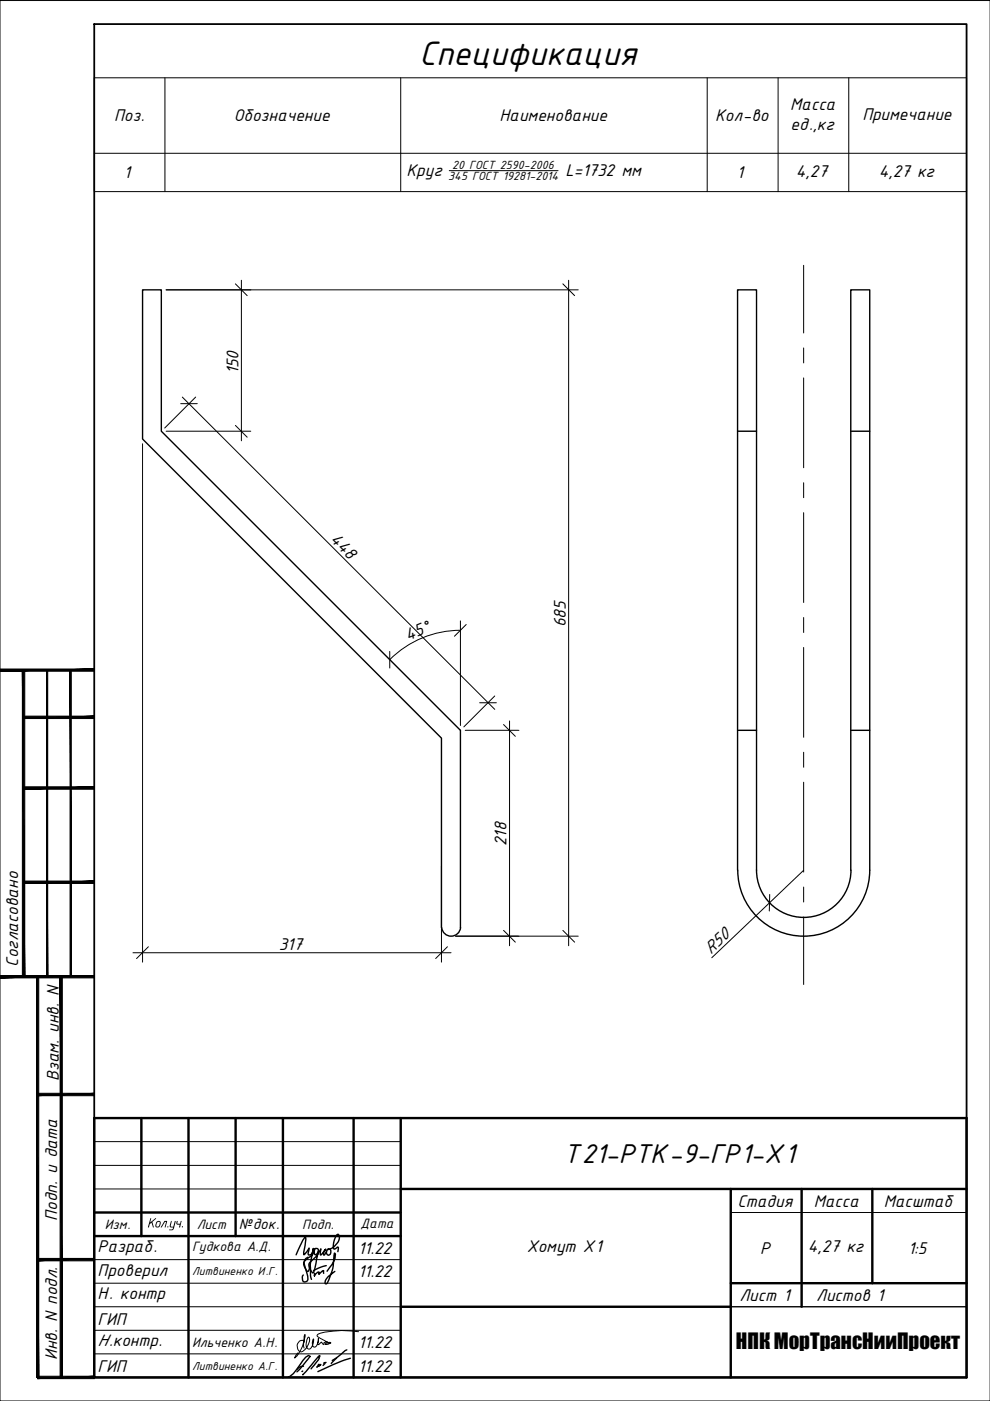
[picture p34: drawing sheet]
<svg xmlns="http://www.w3.org/2000/svg" width="210mm" height="297mm" viewBox="0 0 210 297" stroke-linecap="round" stroke-linejoin="round" font-family="sans-serif">
<defs><g id="words">
<text font-size="7.8" x="88.9" y="13.7">Спецификация</text>
<text font-size="6.2" x="119.5" y="246.6">Т21-РТК-9-ГР1-Х1</text>
<text font-size="4.4" x="156" y="286.1">НПК МорТрансНииПроект</text>
<g font-size="3.9">
<text x="167.6" y="23.4">Масса</text>
<text x="24.2" y="25.7">Поз.</text>
<text x="49.6" y="25.7">Обозначение</text>
<text x="105.9" y="25.7">Наименование</text>
<text x="151.6" y="25.7">Кол-во</text>
<text x="167.6" y="27.6">ед.,кг</text>
<text x="182.8" y="25.3">Примечание</text>
<text x="26.2" y="37.8">1</text>
<text x="86.2" y="37.4">Круг</text>
<text x="119.9" y="37.4">L=1732 мм</text>
<text x="156.3" y="37.8">1</text>
<text x="168.7" y="37.5">4,27</text>
<text x="186.3" y="37.5">4,27 кг</text>
<text x="50.5" y="79.4" transform="rotate(-90 50.5 79.4)">150</text>
<text x="69.8" y="114.5" transform="rotate(45 69.8 114.5)">448</text>
<text x="86.5" y="135.8" transform="rotate(-22 86.5 135.8)">45°</text>
<text x="120" y="133" transform="rotate(-90 120 133)">685</text>
<text x="107.4" y="179.4" transform="rotate(-90 107.4 179.4)">218</text>
<text x="59.1" y="201.3">317</text>
<text x="150.7" y="202.4" transform="rotate(-43 150.7 202.4)">R50</text>
<text x="3.9" y="205" transform="rotate(-90 3.9 205)">Согласовано</text>
<text x="12.4" y="229.2" transform="rotate(-90 12.4 229.2)">Взам. инв. N</text>
<text x="156.3" y="255.8">Стадия</text>
<text x="172.6" y="255.8">Масса</text>
<text x="187.4" y="255.8">Масштаб</text>
<text x="12.1" y="258.8" transform="rotate(-90 12.1 258.8)">Подп. и дата</text>
<text x="20.7" y="265.5">Разраб.</text>
<text x="75.9" y="265.8">11.22</text>
<text x="111.7" y="265.5">Хомут Х1</text>
<text x="161.2" y="265.8">P</text>
<text x="171.3" y="265.5">4,27 кг</text>
<text x="192.5" y="265.8">1:5</text>
<text x="20.7" y="270.5">Проверил</text>
<text x="20.7" y="275.4">Н. контр</text>
<text x="75.9" y="270.8">11.22</text>
<text x="156.8" y="275.8">Лист 1</text>
<text x="173.1" y="275.8">Листов 1</text>
<text x="20.7" y="280.8">ГИП</text>
<text x="20.7" y="285.4">Н.контр.</text>
<text x="75.9" y="285.8">11.22</text>
<text x="12.1" y="288.3" transform="rotate(-90 12.1 288.3)">Инв. N подл.</text>
<text x="20.7" y="290.8">ГИП</text>
<text x="75.9" y="290.8">11.22</text>
</g>
<text font-size="3.4" x="50.6" y="260.7">№док.</text>
<g font-size="3.1">
<text x="22.2" y="260.5">Изм.</text>
<text x="31.2" y="260.3">Кол .уч .</text>
<text x="41.7" y="260.5">Лист</text>
<text x="64.1" y="260.5">Подп.</text>
<text x="76.4" y="260.4">Дата</text>
<text x="40.7" y="265.2">Гудкова А.Д.</text>
<text x="40.7" y="285.6">Ильченко А.Н.</text>
</g>
<g font-size="2.7">
<text x="95.8" y="35.9">20 ГОСТ 2590-2006</text>
<text x="95" y="38.2">345 ГОСТ 19281-2014</text>
</g>
<g font-size="2.6">
<text x="40.8" y="270.4">Литвиненко И.Г.</text>
<text x="40.8" y="290.4">Литвиненко А.Г.</text>
</g>
</g></defs>
<path d="M156.4 91.4h4M180.4 91.4h4M156.4 154.8h4M180.4 154.8h4M93.7 196.7a1.99 1.99 0 0 0 1.9 1.8 1.99 1.99 0 0 0 2-1.8v-41.9l-63.4-63.4v-29.9h-4v31.6l63.4 63.4v40.2M156.4 184.5a14 14 0 0 0 14 14 14 14 0 0 0 14-14v-123h-4v123M180.4 184.5a10 10 0 0 1-10 10 10 10 0 0 1-10-10v-123h-4v123" fill="none" stroke="#000" stroke-width=".3"/>
<g fill="none" stroke="#000" stroke-width=".21">
<path d="M51.2 59.4v34.1M120.6 59.4v141.1M170.4 56.2v14.4M35.2 61.5h87.4M170.4 73.8v3.1M30.2 94.1v109.9M35.2 91.4h18M38.7 84.2l66.2 66.2M41.5 84.2l-6.6 6.5M170.4 80.1v19.1M170.4 102.3v3.2M170.4 108.7v19"/>
<path d="M97.6 131.6v22.2M97.6 133.6a21.2 21.2 0 0 0-14.9 6.2M170.4 130.9v3.2M170.4 137.3v19M98.6 154.8h11.4M104.9 147.6l-6.6 6.5M108 152.9v47.6M170.4 159.5v3.2M170.4 165.8v19.1M93.6 183.6v20.4M96.6 198.5h26M170.4 188.1v3.1"/>
<path d="M170.4 194.4v14.3M170.4 184.5l-19.5 18.6M28.2 202h67.4"/>
</g>
<!-- layer: 0 -->
<g fill="none" stroke="#000" stroke-width=".21">
<path d="M20 16.5h184.9v24.1h-184.9zM35 16.5v24.1M85 16.5v24.1M149.9 16.5v24.1M165 16.5v24.1M180 16.5v24.1M20 32.5h184.9M95.2 36.2h23.1M49.9 60.2l2.5 2.5M119.3 60.2l2.5 2.5M38.3 85.6h3.5M49.9 90.2l2.5 2.5"/>
<path d="M82.6 138.1v3.5M98.8 132.4l-2.4 2.5M101.7 149h3.5M106.8 153.6l2.5 2.5M106.8 197.3l2.5 2.5M119.3 197.3l2.5 2.5M163.2 189.6l-.1 3.6M31.5 200.7l-2.5 2.5M94.9 200.7l-2.5 2.5"/>
</g>
<path d="M0 .1h209.9v296.9h-209.9z" fill="none" stroke="#000" stroke-width=".21"/>
<path d="M20 5.1h184.9v286.9h-184.9z" fill="none" stroke="#000" stroke-width=".38"/>
<g fill="#000" stroke="#000" stroke-width=".21">
<path d="M0 141.8v.5l20-.5zM0 142.3l20-.5v.5z"/>
<path d="M5 151.8v.5l15-.5zM5 152.3l15-.5v.5z"/>
<path d="M5 166.8v.5l15-.5zM5 167.3l15-.5v.5z"/>
<path d="M5 187.3h15v-.5zM5 186.8h15l-15 .5z"/>
<path d="M0 206.8v.5l20-.5zM0 207.3l20-.5v.5z"/>
<path d="M4.7 142.1v65h.5zM4.7 142.1h.5v65z"/>
<path d="M9.9 142.1v65h.2zM9.9 142.1h.2v65z"/>
<path d="M14.9 142.1v65h.2zM14.9 142.1h.2v65z"/>
<path d="M8 232.3h12v-.5zM8 231.8h12l-12 .5z"/>
<path d="M8 267.3h12v-.5zM8 266.8h12l-12 .5z"/>
<path d="M7.7 207.1v84.9h.5zM7.7 207.1h.5v84.9z"/>
<path d="M12.7 207.1v84.9h.5zM12.7 207.1h.5v84.9z"/>
<path d="M8 292.3h12v-.5zM8 291.8h12l-12 .5z"/>
</g>
<g fill="none" stroke="#000" stroke-width=".51">
<path d="M20 237.1h184.9v54.9h-184.9zM30 237.1v25M40 237.1v54.9M50 237.1v25M60 237.1v54.9M75 237.1v54.9M85 237.1v54.9M20 257.1h65M85 252.1h119.9M154.9 252.1v39.9M170 252.1v25M185 252.1v20"/>
<path d="M20 262.1h65M85 277.1h69.9M154.9 272.1h50"/>
</g>
<path d="M20 242h65M20 247.1h65M20 252.1h65M154.9 257.1h50M20 267.1h65M20 272.1h65M20 277.1h65M20 282.1h65M20 287h65" fill="none" stroke="#000" stroke-width=".21"/>
<path d="M154.9 277.1h50" fill="none" stroke="#000" stroke-width=".3"/>
<g fill="none" stroke="#000" stroke-width=".3">
<path d="M65.3 266.6l-.4 .2-.4 .6a7 7 0 0 0 .7 3.1 .97 .97 0 0 1-.2 1.2 .53 .53 0 0 1-.6 .1 .53 .53 0 0 1-.3-.5v-.8l.2-.2M65.7 268l.1 .8a4.5 4.5 0 0 0 .2 2.5M66.6 265l.2-.2a2.87 2.87 0 0 1-1.9 2.2 1.24 1.24 0 0 0-.2 1.9l.4 .6h.3l1.1-4.8a1.18 1.18 0 0 1-1.1 1.4l-.1-.3 .2-1.1-1 1.3h-.1v-.7a6.8 6.8 0 0 0 .4-3 6.2 6.2 0 0 0-1.6 2.9l-.4 .9M66.7 269.9v.6l.7-.8h.2v.5l.9-.8 .1 .6M66.7 264.8l.4-.1a.74 .74 0 0 1 .4 .8 .74 .74 0 0 1-.7 .6l-.2-.4zM69.2 268.3l-1.4 .5-1.3 .6M69.3 265.2l-.6 .9-.1-.5 .4-.7-1 1.2v-1.3a7.7 7.7 0 0 1-2.3 2.9 1.91 1.91 0 0 0 .7 2.2 9.4 9.4 0 0 0 .9-3.6l.2-1.1M69.3 269.5l.7-.9a2.93 2.93 0 0 0 1-2.9l-.1 .2a11.4 11.4 0 0 1-1.7 6.3l-.3-.1a1.75 1.75 0 0 1 .8-1.6l1.3-.9M69.5 264.9a.64 .64 0 0 1 .7 .5 .64 .64 0 0 1-.6 .7l-.4-.4 .1-.5zM69.6 264.9l-.2 .1a2.98 2.98 0 0 0 2.6-2.6l-.2-.6-.2-.1a3.3 3.3 0 0 0-.8 3.1l.9-.4-.1 1M64.2 290.7l-.2 .1M64.3 289.7l-.8 .2-.5 .4"/>
<path d="M65.6 287.5a1.56 1.56 0 0 0-1.4 .9l-.3 .6a7.5 7.5 0 0 1-2.7 3v-.1M65.8 287.6l-2.9 3.3M67.5 289.4l.1-.2-.4 .6M67.6 287.9l.2-.5-.4 .3-2.5 3.1-.7 .6M67.6 289.6l.4-.3-.8 .5M67.7 288l-1.7 2.2M68.9 289.1l-.4 .4M69.1 288.9l-.4 .1v.1M71.4 287.9l-1.2 1.2M73.5 286.2l-3.1 2.2M74.3 288l-2 .6-4.9 2.2"/>
</g>
<path d="M64.5 285.8l-.2-.6 .2-1.8 .2-.5a8.4 8.4 0 0 1-2 4.8l-.2 .2 .7-1.1M64.6 284.6a.69 .69 0 0 0-1.1-.3 1.31 1.31 0 0 0 .4 2.3 3 3 0 0 0 1.7-3l-.2-.1a2.3 2.3 0 0 0-.2 2.4l.2 .1a1.39 1.39 0 0 0 1.1-1.4v-.7a1.35 1.35 0 0 0 .1 1.7h.1a1.86 1.86 0 0 0 .8-1.8l-.1 1.1 .1 .2 .7-.5 .4 .5M69.5 284.6l.3 .2-.9 .3 .2-.3 .5-.2M76 282.3a19.1 19.1 0 0 0-8.6 .6l-.1 .4 .5 .4 2 1.1h.2l.1-.1a1.59 1.59 0 0 0-1.4 .1v.2" fill="none" stroke="#000" stroke-width=".21"/>
<use href="#words"/>
</svg>
